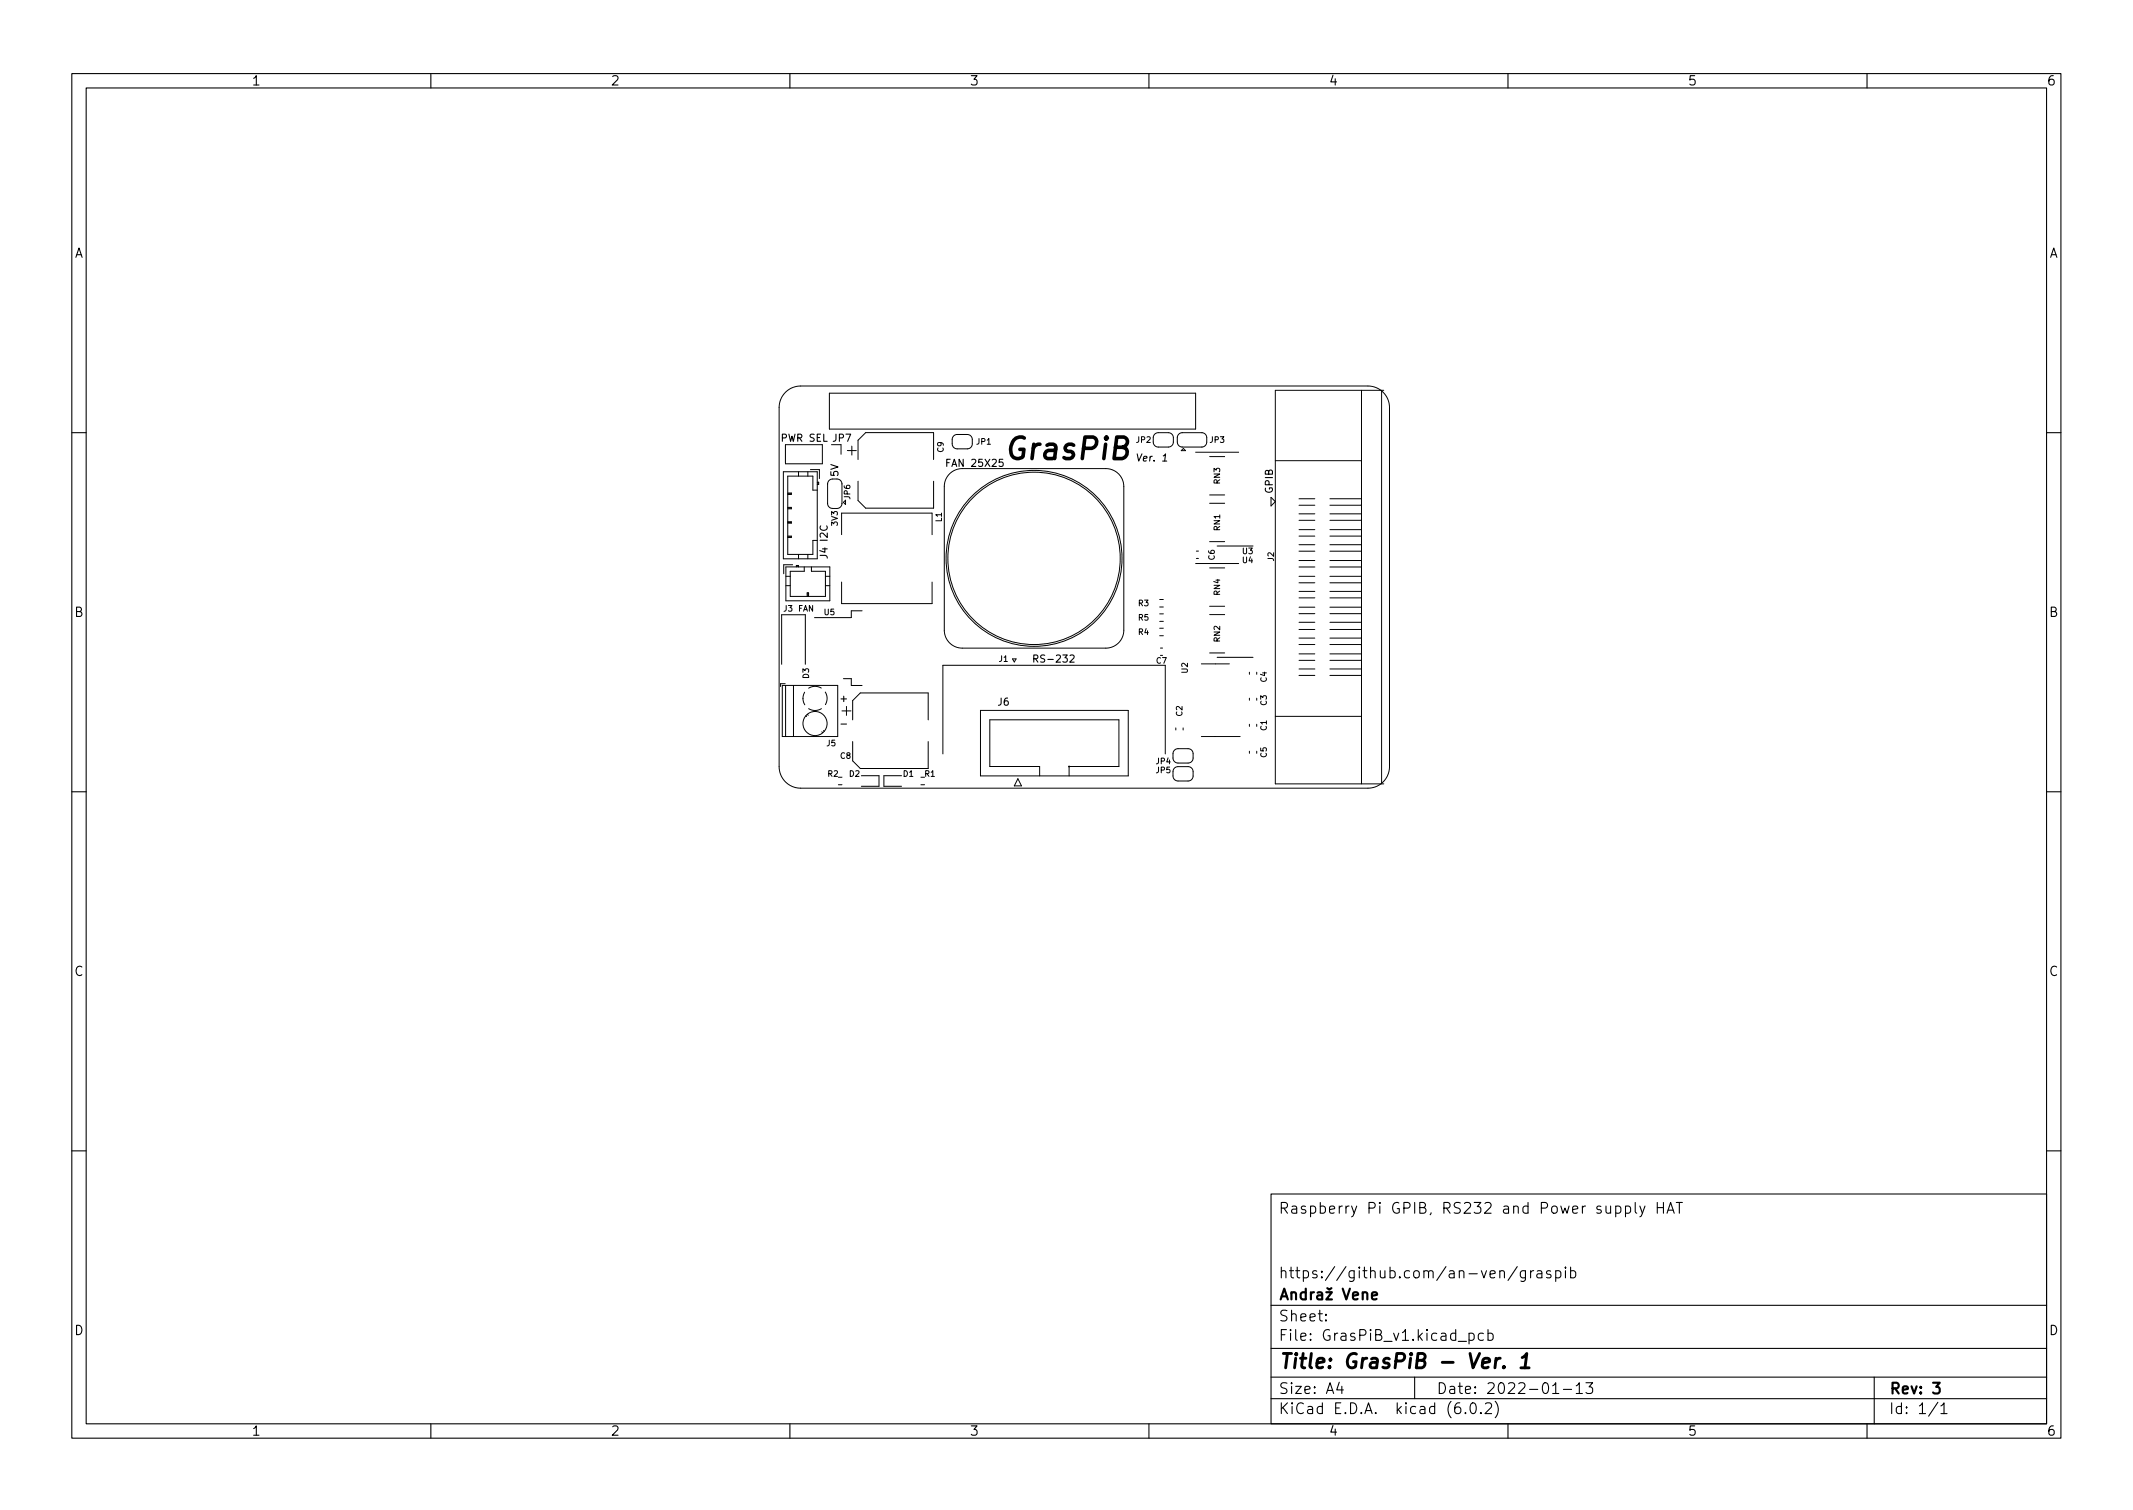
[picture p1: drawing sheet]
<svg xmlns="http://www.w3.org/2000/svg" width="297mm" height="210mm" viewBox="0 0 297 210" stroke-linecap="round" stroke-linejoin="round" font-family="sans-serif">
<defs><g id="words">
<text font-size="4.2" x="140.8" y="64">GrasPiB</text>
<text font-size="2.8" x="178" y="190.6">Title: GrasPiB - Ver. 1</text>
<g font-size="2.1">
<text x="178" y="169">Raspberry Pi GPIB, RS232 and Power supply HAT</text>
<text x="178" y="178">https://github.com/an-ven/graspib</text>
<text x="178" y="184">Sheet:</text>
<text x="178" y="186.7">File: GrasPiB_v1.kicad_pcb</text>
<text x="178" y="196.9">KiCad E.D.A. kicad (6.0.2)</text>
<text x="178" y="194.1">Size: A4</text>
<text x="200" y="194.1">Date: 2022-01-13</text>
<text x="263" y="194.1">Rev: 3</text>
<text x="263" y="196.9">Id: 1/1</text>
</g>
<g font-size="1.8">
<text x="35" y="11.9">1</text>
<text x="85" y="11.9">2</text>
<text x="135" y="11.9">3</text>
<text x="185" y="11.9">4</text>
<text x="235" y="11.9">5</text>
<text x="285" y="11.9">6</text>
<text x="10.3" y="35.9">A</text>
<text x="285.3" y="35.9">A</text>
<text x="10.3" y="85.9">B</text>
<text x="285.3" y="85.9">B</text>
<text x="10.3" y="135.9">C</text>
<text x="285.3" y="135.9">C</text>
<text x="10.3" y="185.9">D</text>
<text x="285.3" y="185.9">D</text>
<text x="35" y="199.9">1</text>
<text x="85" y="199.9">2</text>
<text x="135" y="199.9">3</text>
<text x="185" y="199.9">4</text>
<text x="235" y="199.9">5</text>
<text x="285" y="199.9">6</text>
</g>
<g font-size="1.4">
<text x="108.8" y="61.5">PWR SEL JP7</text>
<text x="132.1" y="65">FAN 25X25</text>
<text x="158.6" y="64.2">Ver. 1</text>
<text x="116.8" y="66.5" transform="rotate(-90 116.8 66.5)">5V</text>
<text x="177.3" y="68.7" transform="rotate(-90 177.3 68.7)">GPIB</text>
<text x="115.2" y="77.8" transform="rotate(-90 115.2 77.8)">J4 I2C</text>
<text x="144.4" y="92.2">RS-232</text>
<text x="117.1" y="97.7">+</text>
<text x="117.3" y="101.2">-</text>
<text x="139" y="98.2">J6</text>
</g>
<g font-size="1.1">
<text x="131.4" y="63" transform="rotate(-90 131.4 63)">C9</text>
<text x="136" y="61.9">JP1</text>
<text x="158.3" y="61.6">JP2</text>
<text x="168.5" y="61.6">JP3</text>
<text x="118.4" y="69.5" transform="rotate(-90 118.4 69.5)">JP6</text>
<text x="169.9" y="67.4" transform="rotate(-90 169.9 67.4)">RN3</text>
<text x="116.7" y="73" transform="rotate(-90 116.7 73)">3V3</text>
<text x="131.2" y="72.6" transform="rotate(-90 131.2 72.6)">L1</text>
<text x="169.2" y="78" transform="rotate(-90 169.2 78)">C6</text>
<text x="169.9" y="73.9" transform="rotate(-90 169.9 73.9)">RN1</text>
<text x="173" y="77.1">U3</text>
<text x="169.9" y="82.9" transform="rotate(-90 169.9 82.9)">RN4</text>
<text x="173" y="78.4">U4</text>
<text x="177.4" y="78.1" transform="rotate(-90 177.4 78.1)">J2</text>
<text x="109.1" y="85.1">J3 FAN</text>
<text x="114.8" y="85.6">U5</text>
<text x="158.5" y="84.4">R3</text>
<text x="158.5" y="88.4">R4</text>
<text x="158.5" y="86.4">R5</text>
<text x="169.9" y="89.4" transform="rotate(-90 169.9 89.4)">RN2</text>
<text x="112.7" y="94.5" transform="rotate(-90 112.7 94.5)">D3</text>
<text x="139.1" y="92.1">J1</text>
<text x="161" y="92.4">C7</text>
<text x="165.4" y="93.7" transform="rotate(-90 165.4 93.7)">U2</text>
<text x="176.4" y="95" transform="rotate(-90 176.4 95)">C4</text>
<text x="164.6" y="99.7" transform="rotate(-90 164.6 99.7)">C2</text>
<text x="176.4" y="101.7" transform="rotate(-90 176.4 101.7)">C1</text>
<text x="176.4" y="98.2" transform="rotate(-90 176.4 98.2)">C3</text>
<text x="115.1" y="103.9">J5</text>
<text x="117" y="105.6">C8</text>
<text x="161" y="107.6">JP5</text>
<text x="161" y="106.4">JP4</text>
<text x="176.4" y="105.5" transform="rotate(-90 176.4 105.5)">C5</text>
<text x="115.3" y="108.1">R2</text>
<text x="118.3" y="108.1">D2</text>
<text x="125.8" y="108.1">D1</text>
<text x="128.8" y="108.1">R1</text>
</g>
</g></defs>
<g fill="none" stroke="#000" stroke-width=".15">
<path d="M10 10.2h277v190.1h-277zM12 12.2h273v186.1h-273zM60 10.2v2M110 10.2v2M160 10.2v2M210 10.2v2M260 10.2v2M10 60.2h2M285 60.2h2M144 91.7h.4l.1-.2v-.2l-.5-.1v1M149 91.3l.4-.1 .2 .3-.6 .7h.6M10 110.2h2"/>
<path d="M285 110.2h2M10 160.2h2M177 166.3h108v32h-108zM211.3 176.4l-1.3 1.9M212.4 176.9v1.2a.41 .41 0 0 1-.6 .3M212.4 177l-.4-.1-.3 .3v.4l.2 .3h.1h.4M213.1 176.9v1M213.6 176.9l-.3 .1-.2 .2M214.1 177l.1-.1 .4 .1 .1 .9M214.7 177.3l-.5 .1a.29 .29 0 0 0-.2 .2 .29 .29 0 0 0 .2 .3h.5M215.9 177l-.3-.1-.2 .2v.3l.5 .1 .1 .1-.1 .3h-.1h-.4M216.6 177l.5-.1 .3 .3v.4l-.2 .3h-.1h-.5"/>
<path d="M216.6 176.9v1.5M218 176.4l-.1 .1 .1 .1 .1-.1-.1-.1v.2M218 176.9v1M218.7 177l.4-.1 .3 .3v.4l-.1 .3h-.2h-.4M218.7 176.4v1.5M226.4 168l.4-.1 .3 .3v.4l-.2 .3h-.1h-.4M226.4 167.9v1.5M227.7 167.4v1.3l.2 .2M228.4 167.9l.3 1M229.1 167.9l-.5 1.4-.2 .1M230.8 167.4v1.5M230.8 168.1h.8"/>
<path d="M231.6 167.4v1.5M232.1 168.9l.5-1.5 .5 1.5M232.3 168.5h.7M233.4 167.4h.9M233.9 167.4v1.5M285 160.2h2M60 198.3v2M110 198.3v2M160 198.3v2M177 194.8h108M177 191.8h108M177 187.8h108"/>
<path d="M177 181.8h108M184.6 183.8l.1 .1h-.1v-.1v.1M184.6 183l.1 .1h-.1v-.1v.1M186.5 192.5l-.4 1h1M186.9 193v1M197 191.8v3M204.1 196.7v.1h-.1l.1-.1v.1M204.6 185.7l.4-.1 .3 .3v.4l-.2 .3h-.1h-.4M204.6 185.6v1.5M204.9 195.4a.36 .36 0 0 1 .6 .2 .77 .77 0 0 1-.4 1.2 1 1 0 0 1-.2-1.4zM206.2 196.7l.1 .1h-.1h-.1l.1-.1v.1M206.6 185.7l-.5-.1-.2 .3v.4l.1 .3h.1h.5"/>
<path d="M206.9 195.5l.2-.2 .5 .1a.41 .41 0 0 1 0 .6l-.8 .8h.9M207.2 185.7l.4-.1 .3 .3v.4l-.1 .3h-.2h-.4M207.2 185.1v1.5M208.2 195.1a1.72 1.72 0 0 1 0 2.3M210 198.3v2M216.2 194h.9M217.7 193.5h1.2M219.5 193l.4-.5v1.5M219.5 194h.9M220.9 192.5h.9l-.5 .6a.41 .41 0 0 1 .5 .3v.3l-.2 .3h-.5l-.2-.1M260 198.3v2M261 191.8v6.5"/>
<path d="M269.9 195.3l-1.3 1.9M270.3 195.8l.4-.5v1.5M270.3 196.8h.8"/>
</g>
<g fill="none" stroke="#000" stroke-width=".3">
<path d="M179.8 179.9v1M181.8 179.4v1.5M182.6 179.9v1M183 179.9l-.3 .1-.1 .2M184.7 179.9h.8l-.8 1h.8M184.8 179.4l.3 .2 .3-.2M187 179.4l.5 1.5 .5-1.5M189.8 179.9v1M178.3 180.9l.5-1.5 .5 1.5M178.5 180.5h.7M179.8 180.1a.37 .37 0 0 1 .7 0v.8M181.8 180l-.4-.1-.3 .3v.4l.2 .3h.1h.4"/>
<path d="M183.5 180l.1-.1 .5 .1v.9M184.1 180.3l-.5 .1a.29 .29 0 0 0-.2 .2 .29 .29 0 0 0 .2 .3h.5M188.4 180.4l.7-.1v-.3l-.5-.1-.2 .2 .1 .8h.1h.5M189.8 180.1a.37 .37 0 0 1 .6 0v.8M191.1 180.4l.7-.1-.1-.3-.4-.1-.2 .2v.8h.2h.4M269.2 192.5h.9l-.5 .6a.41 .41 0 0 1 .5 .3v.3l-.1 .3h-.6l-.2-.1"/>
</g>
<path d="M206.5 189.8l.9-.2v-.4l-.6-.1-.3 .3-.1 .8 .1 .2 .2 .1 .5-.1M208.3 189.1l-.1 1.4M208.9 189.1a.59 .59 0 0 0-.6 .4M209.4 190.3l.1 .1-.1 .1-.1-.1 .1-.1v.2M211.8 190.5h1.1M212 189l.6-.5-.2 2" fill="none" stroke="#000" stroke-width=".4"/>
<g fill="none" stroke="#000" stroke-width=".14">
<path d="M109.4 54.6a3 3 0 0 1 2.1-.9h79a3 3 0 0 1 3 3v50a3 3 0 0 1-3 3h-79a3 3 0 0 1-3-3v-50a3 3 0 0 1 .9-2.1zM115.5 54.7h51v5h-51zM189.6 54.3v54.8M192.4 54.3v54.8M192.7 54.3h-15.1v54.8h15.1M109.1 65.7h4.7v12.1h-4.7zM109.4 61.9h5.1v2.7h-5.1zM109.4 78.9h6.2v4.8h-6.2zM109.7 70.7h.5M109.7 74.6h.5v.2h-.5M109.7 74.7h.5M109.7 70.6h.5v.2h-.5"/>
<path d="M109.7 72.6h.5v.2h-.5M109.7 68.6h.5v.2h-.5M109.7 68.7h.5M109.7 72.7h.5M110.4 78.6h-1.3v1.3M110.9 78.9v-.2h.3v.2M110.9 78.8h.3M111.2 65.7v.6M111.2 77.2v.6M112 78.9v.6h-1.9v3.5h4.8v-3.5h-1.9v-.6M112.5 65.7v.6M112.5 77.2v.6"/>
<path d="M112.9 65.4h1.2v1.2M113.8 67.1h.2v.3h-.2M113.8 68.2h-.6v-1.9h-3.5v10.9h3.5v-2h.6M113.9 67.1v.3M115.2 70.1a.7 .7 0 0 0 .7 .7M115.2 67.3v2.8M115.9 66.7a.7 .7 0 0 0-.7 .7M116.5 66.7a.7 .7 0 0 1 .7 .7M117.1 61.9v1.3M117.2 74.4v-3h12.6v3M117.2 70.1a.7 .7 0 0 1-.7 .7M117.2 67.3v2.8"/>
<path d="M117.5 69.9l.3-.3v.6zM118 62.7h1.2M118.6 62.1v1.3M119.5 64v-2.7l1.1-1.1h9.4v3.8M119.5 67v2.7l1.1 1.1h9.4v-3.8M132.2 66a2.5 2.5 0 0 1 1.8-.8h20a2.5 2.5 0 0 1 2.5 2.5v20a2.5 2.5 0 0 1-2.5 2.5h-20a2.5 2.5 0 0 1-2.5-2.5v-20a2.5 2.5 0 0 1 .7-1.7zM132.8 60.7l.4-.2h1.5a.7 .7 0 0 1 .7 .7v.6a.7 .7 0 0 1-.7 .7h-1.4a.7 .7 0 0 1-.7-.7v-.7zM160.8 60.5l.4-.2 1.5-.1a.7 .7 0 0 1 .7 .7v.6a.7 .7 0 0 1-.7 .7h-1.4a.7 .7 0 0 1-.7-.7v-.7zM164.6 60.2h2.8M164.6 62.2h2.8M164.6 60.2a.7 .7 0 0 0-.7 .7v.6a.7 .7 0 0 0 .7 .7M164.8 62.4l.3 .3h-.6z"/>
<path d="M166.5 63h6M166.5 78.5h6M166.6 76.7h.3M166.6 77.8h.3M167.3 60.2a.7 .7 0 0 1 .7 .7v.6a.7 .7 0 0 1-.7 .7M168.4 75.4h2.2M168.4 70.1h2.2M168.4 63.6h2.2M168.4 68.9h2.2M168.4 79.1h2.2M169.5 76h5M177 69.2l.6 .6-.6 .6z"/>
<path d="M177.6 64.1h12M180.9 76.7h2.2M180.9 70.3h2.2M180.9 78h2.2M180.9 75.8h2.2M180.9 71.5h2.2M180.9 74.6h2.2M180.9 72.4h2.2M180.9 69.4h2.2M180.9 78.9h2.2M180.9 73.7h2.2M185.2 76.7h4.4"/>
<path d="M185.2 70.3h4.4M185.2 78h4.4M185.2 75.8h4.4M185.2 71.5h4.4M185.2 74.6h4.4M185.2 72.4h4.4M185.2 69.4h4.4M185.2 78.9h4.4M185.2 73.7h4.4M108.8 92.5v-6.9h3.3v6.9M108.9 95.4h7.8v7.2h-7.8zM109.3 95.2h-.6v.4"/>
<path d="M109.4 95.4v7.2M109.4 80.2h.7M109.4 81.5h.7M110.5 95.4v7.2M111.8 97.2l.3 .9M112.1 96.4l-.3 .9M112.2 99.7l.1 .1M112.4 83v-.5h.2v.5M112.4 99.5l.2 .1M112.5 82.5v.5M112.6 98.7l.8 .2h.5l.5-.2M114.4 95.8l-.9-.2-.9 .2"/>
<path d="M114.9 96.4l.3 .9-.3 .8M114.9 80.2h.7M114.9 81.5h.7M117.2 81v3h12.6v-3M117.2 99h1.3M117.5 94.5h1v.9h1.6M117.9 98.4v1.2M120.1 85h-1.6v1h-5.1M136.5 98.9h20.6v9.1h-20.6zM141 91.7h.5l-.3 .5zM161.5 83.5h.5M161.5 84.5h.5"/>
<path d="M161.5 87.5h.5M161.5 88.5h.5M161.5 86.5h.5M161.5 85.5h.5M161.6 90.2h.3M167.3 92.4h3.9M168.4 85.6h2.2M168.4 90.9h2.2M168.4 84.4h2.2M169.5 91.5h5M174 93.6v.3M174 97.2v.3"/>
<path d="M175 93.6v.3M175 97.2v.3M177.6 99.7h12M180.9 86.6h2.2M180.9 85.4h2.2M180.9 88.8h2.2M180.9 82.3h2.2M180.9 87.6h2.2M180.9 91.9h2.2M180.9 83.2h2.2M180.9 89.7h2.2M180.9 80.2h2.2"/>
<path d="M180.9 84.5h2.2M180.9 91h2.2M180.9 93.1h2.2M180.9 94h2.2M180.9 81.1h2.2M185.2 86.6h4.4M185.2 85.4h4.4M185.2 88.8h4.4M185.2 82.3h4.4M185.2 87.6h4.4M185.2 91.9h4.4M185.2 83.2h4.4"/>
<path d="M185.2 89.7h4.4M185.2 80.2h4.4M185.2 84.5h4.4M185.2 91h4.4M185.2 93.1h4.4M185.2 94h4.4M185.2 81.1h4.4M114.4 101.9l.2 .1M114.7 101.7l.1 .1M116.7 108.2h.6M116.7 109.3h.6M118.7 100.2v-2.6l1.1-1.1h9.5v3.7"/>
<path d="M118.7 103.3v2.6l1.1 1.1h9.5v-3.7M119.9 108h2.5v1.5h-2.5M125.5 108h-2.4v1.5h2.4M128.2 108.2h.6M128.2 109.3h.6M131.3 105v-12.4h31v12.4M141.8 108.4l.4 1h-1zM144.8 108v-1.3h-7v-6.5h18v6.5h-6.9v1.3M163.6 107l.4-.2 1.5-.1a.7 .7 0 0 1 .7 .7v.6a.7 .7 0 0 1-.7 .7h-1.5a.7 .7 0 0 1-.7-.7l.1-.7zM163.6 104.5l.4-.2 1.5-.1a.7 .7 0 0 1 .7 .7v.6a.7 .7 0 0 1-.7 .7h-1.5a.7 .7 0 0 1-.7-.7l.1-.7zM163.7 101.4v.2M164.8 101.4v.2"/>
<path d="M167.3 102.6h5.4M174 100.9v.2M174 104.6v.3M175 100.9v.2M175 104.6v.3"/>
<circle cx="144" cy="77.7" r="12"/>
<circle cx="144" cy="77.7" r="12.2"/>
<circle cx="113.5" cy="100.7" r="1.68"/>
</g>
<circle cx="148.9" cy="106.7" r=".06" fill="#000" stroke="#000" stroke-width=".14"/>
<use href="#words"/>
</svg>
